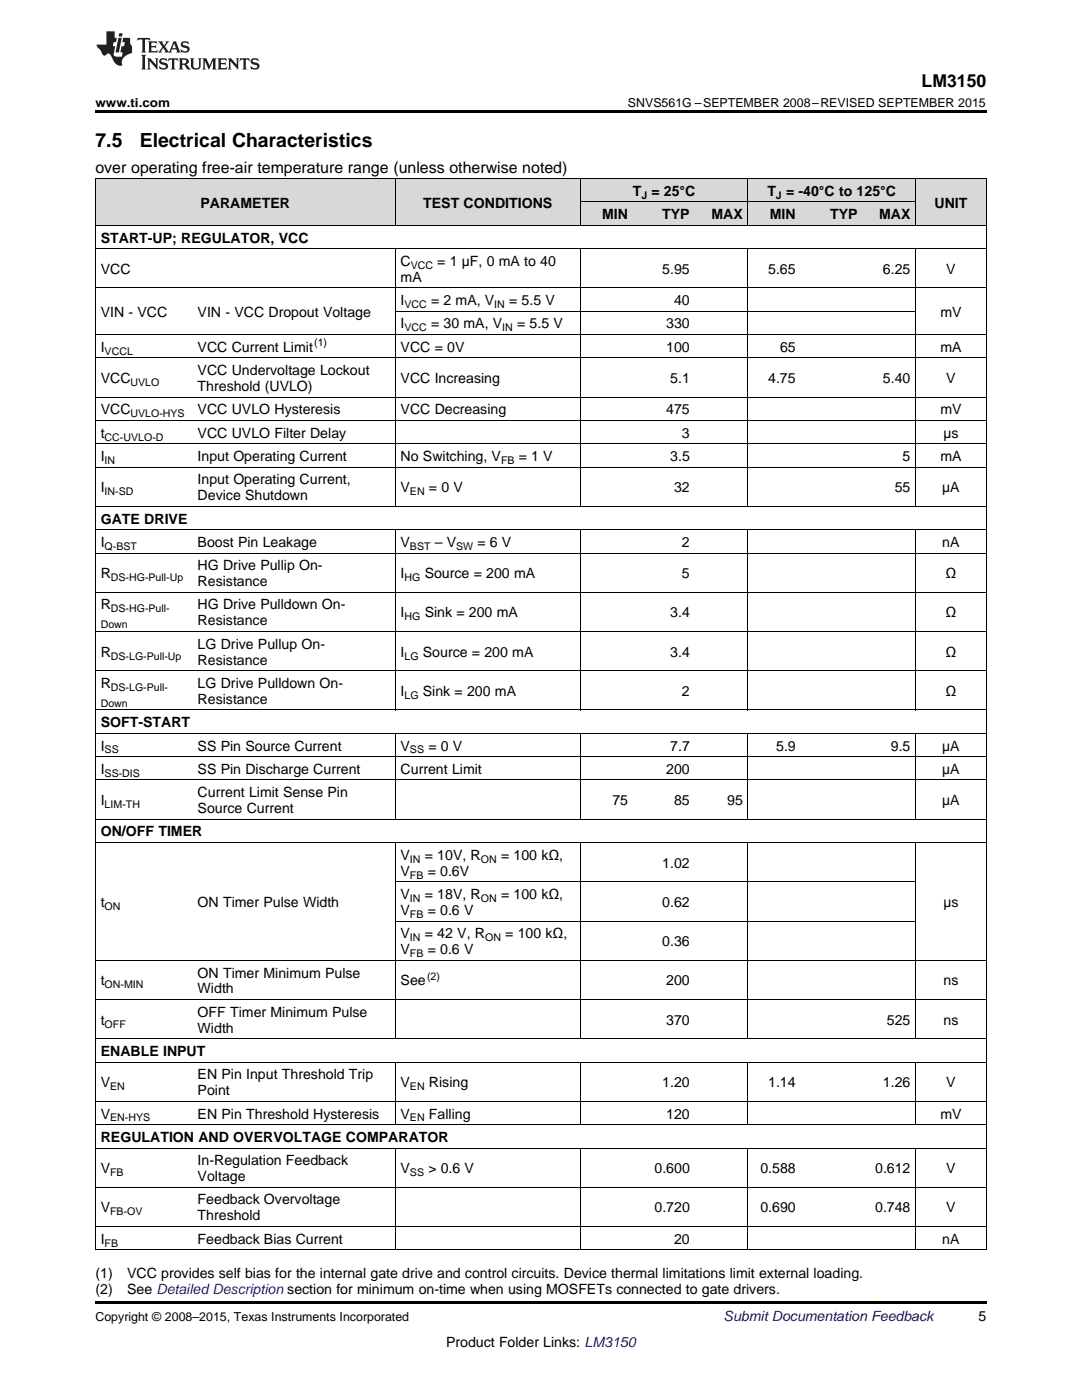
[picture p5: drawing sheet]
<svg xmlns="http://www.w3.org/2000/svg" width="216mm" height="279mm" viewBox="0 0 216 279" stroke-linecap="round" stroke-linejoin="round" font-family="sans-serif">
<defs><g id="words">
<g font-size="3.9">
<text x="19" y="29.3">7.5</text>
<text x="27.9" y="29.3">Electrical Characteristics</text>
</g>
<text font-size="3.5" x="183.9" y="17.3">LM3150</text>
<text font-size="3.2" x="19" y="34.4">over operating free-air temperature range (unless otherwise noted)</text>
<g font-size="2.8">
<text x="40" y="41.4">PARAMETER</text>
<text x="84.5" y="41.4">TEST CONDITIONS</text>
<text x="126.3" y="39.1">T</text>
<text x="130" y="39.1">= 25°C</text>
<text x="153.1" y="39.1">T</text>
<text x="156.8" y="39.1">= -40°C to 125°C</text>
<text x="186.5" y="41.4">UNIT</text>
<text x="120.2" y="43.7">MIN</text>
<text x="132.2" y="43.7">TYP</text>
<text x="142" y="43.7">MAX</text>
<text x="153.6" y="43.7">MIN</text>
<text x="165.6" y="43.7">TYP</text>
<text x="175.4" y="43.7">MAX</text>
<text x="20.1" y="48.4">START-UP; REGULATOR, VCC</text>
<text x="79.9" y="53.1">C</text>
<text x="87.2" y="53.1">= 1 µF, 0 mA to 40</text>
<text x="20.1" y="54.6">VCC</text>
<text x="79.9" y="56.2">mA</text>
<text x="132.2" y="54.6">5.95</text>
<text x="153.3" y="54.6">5.65</text>
<text x="176.2" y="54.6">6.25</text>
<text x="188.8" y="54.6">V</text>
<text x="20.1" y="63.2">VIN - VCC</text>
<text x="39.4" y="63.2">VIN - VCC Dropout Voltage</text>
<text x="79.9" y="60.9">I</text>
<text x="79.9" y="65.5">I</text>
<text x="86" y="60.9">= 2 mA, V</text>
<text x="86" y="65.5">= 30 mA, V</text>
<text x="101.6" y="60.9">= 5.5 V</text>
<text x="103.2" y="65.5">= 5.5 V</text>
<text x="132.9" y="65.5">330</text>
<text x="134.5" y="60.9">40</text>
<text x="187.6" y="63.2">mV</text>
<text x="20.1" y="70.2">I</text>
<text x="39.4" y="70.2">VCC Current Limit</text>
<text x="79.9" y="70.2">VCC = 0V</text>
<text x="132.9" y="70.2">100</text>
<text x="155.6" y="70.2">65</text>
<text x="187.6" y="70.2">mA</text>
<text x="20.1" y="76.4">VCC</text>
<text x="39.4" y="74.9">VCC Undervoltage Lockout</text>
<text x="79.9" y="76.4">VCC Increasing</text>
<text x="133.7" y="76.4">5.1</text>
<text x="153.3" y="76.4">4.75</text>
<text x="176.2" y="76.4">5.40</text>
<text x="188.8" y="76.4">V</text>
<text x="20.1" y="82.7">VCC</text>
<text x="39.4" y="78">Threshold (UVLO)</text>
<text x="39.4" y="82.7">VCC UVLO Hysteresis</text>
<text x="79.9" y="82.7">VCC Decreasing</text>
<text x="132.9" y="82.7">475</text>
<text x="187.6" y="82.7">mV</text>
<text x="20.1" y="87.3">t</text>
<text x="39.4" y="87.3">VCC UVLO Filter Delay</text>
<text x="136.1" y="87.3">3</text>
<text x="188.2" y="87.3">µs</text>
<text x="20.1" y="92">I</text>
<text x="39.4" y="92">Input Operating Current</text>
<text x="79.9" y="92">No Switching, V</text>
<text x="103.5" y="92">= 1 V</text>
<text x="133.7" y="92">3.5</text>
<text x="180.1" y="92">5</text>
<text x="187.6" y="92">mA</text>
<text x="20.1" y="98.2">I</text>
<text x="39.4" y="96.7">Input Operating Current,</text>
<text x="39.4" y="99.8">Device Shutdown</text>
<text x="79.9" y="98.2">V</text>
<text x="85.6" y="98.2">= 0 V</text>
<text x="134.5" y="98.2">32</text>
<text x="178.5" y="98.2">55</text>
<text x="188" y="98.2">µA</text>
<text x="20.1" y="104.5">GATE DRIVE</text>
<text x="20.1" y="109.1">I</text>
<text x="39.4" y="109.1">Boost Pin Leakage</text>
<text x="39.4" y="113.8">HG Drive Pullip On-</text>
<text x="79.9" y="109.1">V</text>
<text x="86.7" y="109.1">– V</text>
<text x="95.2" y="109.1">= 6 V</text>
<text x="136.1" y="109.1">2</text>
<text x="188" y="109.1">nA</text>
<text x="20.1" y="115.4">R</text>
<text x="39.4" y="117">Resistance</text>
<text x="79.9" y="115.4">I</text>
<text x="84.7" y="115.4">Source = 200 mA</text>
<text x="136.1" y="115.4">5</text>
<text x="188.7" y="115.4">Ω</text>
<text x="20.1" y="121.6">R</text>
<text x="39.4" y="121.6">HG Drive Pulldown On-</text>
<text x="39.4" y="124.8">Resistance</text>
<text x="79.9" y="123.2">I</text>
<text x="84.7" y="123.2">Sink = 200 mA</text>
<text x="133.7" y="123.2">3.4</text>
<text x="188.7" y="123.2">Ω</text>
<text x="20.1" y="131.1">R</text>
<text x="39.4" y="129.5">LG Drive Pullup On-</text>
<text x="79.9" y="131.1">I</text>
<text x="84.4" y="131.1">Source = 200 mA</text>
<text x="133.7" y="131.1">3.4</text>
<text x="188.7" y="131.1">Ω</text>
<text x="20.1" y="137.3">R</text>
<text x="39.4" y="132.6">Resistance</text>
<text x="39.4" y="137.3">LG Drive Pulldown On-</text>
<text x="39.4" y="140.5">Resistance</text>
<text x="79.9" y="138.9">I</text>
<text x="84.4" y="138.9">Sink = 200 mA</text>
<text x="136.1" y="138.9">2</text>
<text x="188.7" y="138.9">Ω</text>
<text x="20.1" y="145.1">SOFT-START</text>
<text x="20.1" y="149.8">I</text>
<text x="39.4" y="149.8">SS Pin Source Current</text>
<text x="79.9" y="149.8">V</text>
<text x="85.5" y="149.8">= 0 V</text>
<text x="133.7" y="149.8">7.7</text>
<text x="154.9" y="149.8">5.9</text>
<text x="177.8" y="149.8">9.5</text>
<text x="188" y="149.8">µA</text>
<text x="20.1" y="154.4">I</text>
<text x="39.4" y="154.4">SS Pin Discharge Current</text>
<text x="79.9" y="154.4">Current Limit</text>
<text x="132.9" y="154.4">200</text>
<text x="188" y="154.4">µA</text>
<text x="20.1" y="160.7">I</text>
<text x="39.4" y="159.1">Current Limit Sense Pin</text>
<text x="122.2" y="160.7">75</text>
<text x="134.5" y="160.7">85</text>
<text x="145.1" y="160.7">95</text>
<text x="188" y="160.7">µA</text>
<text x="20.1" y="166.9">ON/OFF TIMER</text>
<text x="39.4" y="162.3">Source Current</text>
<text x="79.9" y="171.6">V</text>
<text x="84.8" y="171.6">= 10V, R</text>
<text x="100" y="171.6">= 100 kΩ,</text>
<text x="132.2" y="173.2">1.02</text>
<text x="79.9" y="174.8">V</text>
<text x="79.9" y="179.4">V</text>
<text x="84.8" y="179.4">= 18V, R</text>
<text x="85.3" y="174.8">= 0.6V</text>
<text x="100" y="179.4">= 100 kΩ,</text>
<text x="20.1" y="181">t</text>
<text x="39.4" y="181">ON Timer Pulse Width</text>
<text x="79.9" y="182.6">V</text>
<text x="85.3" y="182.6">= 0.6 V</text>
<text x="132.2" y="181">0.62</text>
<text x="188.2" y="181">µs</text>
<text x="79.9" y="187.3">V</text>
<text x="79.9" y="190.4">V</text>
<text x="84.8" y="187.3">= 42 V, R</text>
<text x="85.3" y="190.4">= 0.6 V</text>
<text x="100.8" y="187.3">= 100 kΩ,</text>
<text x="132.2" y="188.8">0.36</text>
<text x="20.1" y="196.7">t</text>
<text x="39.4" y="195.1">ON Timer Minimum Pulse</text>
<text x="79.9" y="196.7">See</text>
<text x="132.9" y="196.7">200</text>
<text x="188.3" y="196.7">ns</text>
<text x="39.4" y="198.3">Width</text>
<text x="39.4" y="202.9">OFF Timer Minimum Pulse</text>
<text x="20.1" y="204.5">t</text>
<text x="39.4" y="206.1">Width</text>
<text x="132.9" y="204.5">370</text>
<text x="177" y="204.5">525</text>
<text x="188.3" y="204.5">ns</text>
<text x="20.1" y="210.7">ENABLE INPUT</text>
<text x="39.4" y="215.4">EN Pin Input Threshold Trip</text>
<text x="20.1" y="217">V</text>
<text x="39.4" y="218.6">Point</text>
<text x="79.9" y="217">V</text>
<text x="85.6" y="217">Rising</text>
<text x="132.2" y="217">1.20</text>
<text x="153.3" y="217">1.14</text>
<text x="176.2" y="217">1.26</text>
<text x="188.8" y="217">V</text>
<text x="20.1" y="223.2">V</text>
<text x="20.1" y="227.9">REGULATION AND OVERVOLTAGE COMPARATOR</text>
<text x="39.4" y="223.2">EN Pin Threshold Hysteresis</text>
<text x="79.9" y="223.2">V</text>
<text x="85.6" y="223.2">Falling</text>
<text x="132.9" y="223.2">120</text>
<text x="187.6" y="223.2">mV</text>
<text x="39.4" y="232.6">In-Regulation Feedback</text>
<text x="20.1" y="234.1">V</text>
<text x="39.4" y="235.7">Voltage</text>
<text x="79.9" y="234.1">V</text>
<text x="85.5" y="234.1">&gt; 0.6 V</text>
<text x="130.6" y="234.1">0.600</text>
<text x="151.7" y="234.1">0.588</text>
<text x="174.6" y="234.1">0.612</text>
<text x="188.8" y="234.1">V</text>
<text x="20.1" y="242">V</text>
<text x="39.4" y="240.4">Feedback Overvoltage</text>
<text x="39.4" y="243.6">Threshold</text>
<text x="130.6" y="242">0.720</text>
<text x="151.7" y="242">0.690</text>
<text x="174.6" y="242">0.748</text>
<text x="188.8" y="242">V</text>
<text x="20.1" y="248.2">I</text>
<text x="39.4" y="248.2">Feedback Bias Current</text>
<text x="134.5" y="248.2">20</text>
<text x="188" y="248.2">nA</text>
<text x="19" y="255.1">(1)</text>
<text x="25.4" y="255.1">VCC provides self bias for the internal gate drive and control circuits. Device thermal limitations limit external loading.</text>
<text x="19" y="258.2">(2)</text>
<text x="25.4" y="258.2">See Detailed Description section for minimum on-time when using MOSFETs connected to gate drivers.</text>
<text x="195.3" y="263.6">5</text>
<text x="89" y="268.9">Product Folder Links: LM3150</text>
</g>
<text font-size="2.8" fill="#0000c8" x="144.4" y="263.6">Submit Documentation Feedback</text>
<g font-size="2.5">
<text x="19" y="21.4">www.ti.com</text>
<text x="125.3" y="21.4">SNVS561G –SEPTEMBER 2008–REVISED SEPTEMBER 2015</text>
<text x="19" y="263.6">Copyright © 2008–2015, Texas Instruments Incorporated</text>
</g>
<g font-size="2.1">
<text x="128" y="39.7">J</text>
<text x="154.8" y="39.7">J</text>
<text x="82" y="53.6">VCC</text>
<text x="80.7" y="61.5">VCC</text>
<text x="98.6" y="61.5">IN</text>
<text x="20.9" y="70.8">VCCL</text>
<text x="62.7" y="69.1">(1)</text>
<text x="80.7" y="66.1">VCC</text>
<text x="100.2" y="66.1">IN</text>
<text x="26" y="77">UVLO</text>
<text x="26" y="83.3">UVLO-HYS</text>
<text x="20.9" y="87.9">CC-UVLO-D</text>
<text x="20.9" y="92.6">IN</text>
<text x="100" y="92.6">FB</text>
<text x="20.9" y="98.8">IN-SD</text>
<text x="81.8" y="98.8">EN</text>
<text x="20.9" y="109.7">Q-BST</text>
<text x="81.8" y="109.7">BST</text>
<text x="91" y="109.7">SW</text>
<text x="22.1" y="116">DS-HG-Pull-Up</text>
<text x="80.7" y="116">HG</text>
<text x="20.1" y="125.4">Down</text>
<text x="22.1" y="122.2">DS-HG-Pull-</text>
<text x="80.7" y="123.8">HG</text>
<text x="22.1" y="131.6">DS-LG-Pull-Up</text>
<text x="80.7" y="131.6">LG</text>
<text x="22.1" y="137.9">DS-LG-Pull-</text>
<text x="20.1" y="141">Down</text>
<text x="80.7" y="139.5">LG</text>
<text x="20.9" y="150.4">SS</text>
<text x="20.9" y="155">SS-DIS</text>
<text x="81.8" y="150.4">SS</text>
<text x="20.9" y="161.3">LIM-TH</text>
<text x="81.8" y="172.2">IN</text>
<text x="96" y="172.2">ON</text>
<text x="81.8" y="175.3">FB</text>
<text x="81.8" y="180">IN</text>
<text x="96" y="180">ON</text>
<text x="20.9" y="181.6">ON</text>
<text x="81.8" y="183.2">FB</text>
<text x="81.8" y="187.8">IN</text>
<text x="81.8" y="191">FB</text>
<text x="96.8" y="187.8">ON</text>
<text x="20.9" y="197.2">ON-MIN</text>
<text x="85.2" y="195.5">(2)</text>
<text x="20.9" y="205.1">OFF</text>
<text x="22" y="217.6">EN</text>
<text x="81.8" y="217.6">EN</text>
<text x="22" y="223.8">EN-HYS</text>
<text x="81.8" y="223.8">EN</text>
<text x="22" y="234.7">FB</text>
<text x="81.8" y="234.7">SS</text>
<text x="22" y="242.5">FB-OV</text>
<text x="20.9" y="248.8">FB</text>
</g>
</g></defs>
<g fill="#d8d8d8">
<path d="M19 35.7h19.4v9.3h-19.4z"/>
<path d="M38.4 35.7h40.5v9.3h-40.5z"/>
<path d="M78.9 35.7h37v9.3h-37z"/>
<path d="M182.7 35.7h14.1v9.3h-14.1z"/>
<path d="M115.9 40.4h10.5v4.6h-10.5z"/>
<path d="M126.4 40.4h12.3v4.6h-12.3z"/>
<path d="M138.7 40.4h10.6v4.6h-10.6z"/>
<path d="M149.3 40.4h10.6v4.6h-10.6z"/>
<path d="M159.9 40.4h12.3v4.6h-12.3z"/>
<path d="M172.2 40.4h10.5v4.6h-10.5z"/>
<path d="M115.9 35.7h10.5v4.7h-10.5z"/>
<path d="M126.4 35.7h12.3v4.7h-12.3z"/>
<path d="M138.7 35.7h10.6v4.7h-10.6z"/>
<path d="M149.3 35.7h10.6v4.7h-10.6z"/>
<path d="M159.9 35.7h12.3v4.7h-12.3z"/>
<path d="M172.2 35.7h10.5v4.7h-10.5z"/>
</g>
<path d="M19 22h177.8v.5h-177.8zM19 259.7h177.8v.5h-177.8z" fill="#000"/>
<g fill="none" stroke="#000" stroke-width=".2">
<path d="M19 35.6h177.8M19.1 35.7v213.8M78.8 35.7v9.3M115.8 35.7v9.3M149.2 35.7v9.3M182.7 35.7v9.3M196.8 35.7v213.8M19 57.4h177.8M19 49.6h177.8M19 45h177.8M78.8 49.6v51.5M115.8 49.6v51.5"/>
<path d="M115.9 40.3h66.8M149.2 49.6v51.5M182.7 49.6v51.5M19 79.3h177.8M19 71.4h177.8M19 66.8h177.8M78.9 62.1h103.8M19 93.2h177.8M19 88.6h177.8M19 83.9h177.8M19 118.2h177.8M19 110.4h177.8"/>
<path d="M19 105.7h177.8M19 101.1h177.8M78.8 105.7v36M115.8 105.7v36M149.2 105.7v36M182.7 105.7v36M19 133.9h177.8M19 126h177.8M19 155.7h177.8M19 151h177.8M19 146.3h177.8M19 141.7h177.8"/>
<path d="M78.8 146.4v17.1M115.8 146.4v17.1M149.2 146.4v17.1M182.7 146.4v17.1M19 168.2h177.8M19 163.5h177.8M78.8 168.2v39.2M78.9 176h103.8M115.8 168.2v39.2M149.2 168.2v39.2M182.7 168.2v39.2M19 199.5h177.8"/>
<path d="M19 191.6h177.8M78.9 183.8h103.8M19 219.8h177.8M19 212h177.8M19 207.3h177.8M78.8 212v12.5M115.8 212v12.5M149.2 212v12.5M182.7 212v12.5M19 236.9h177.8M19 229.1h177.8M19 224.5h177.8"/>
<path d="M78.8 229.1v20.4M115.8 229.1v20.4M149.2 229.1v20.4M182.7 229.1v20.4M19 249.4h177.8M19 244.8h177.8"/>
</g>
<g fill="#231f20">
<path d="M27.5 7.6l-.1 .5 .4-.2h.6v.1v2.1l-.2 .4h1l-.3-.4v-2.1l.1-.1h.5l.5 .2-.2-.5zM29.5 8.3l.2 .3v1.5l-.2 .4h1.8l.2-.6a1.04 1.04 0 0 1-1.3 .2v-.7h.6l.3 .2v-.6l-.3 .2h-.6v-.6l.8-.1 .4 .3-.2-.5zM31.5 8.3l.9 1.1-.9 1.1h.8l-.2-.2 .5-.7 .4 .7-.2 .2h1.5l-.1-.2 .1-.4h.9l.1 .4-.2 .2h1l-.3-.3-.7-1.9h-.5l-.9 2-.8-1 .9-1h-.8l.1 .3-.3 .5-.4-.6 .2-.2zM34.7 8.6l.4 1h-.7zM36.3 8.4a.63 .63 0 0 0-.2 .7 .63 .63 0 0 0 .6 .4l.6 .2 .1 .2a.75 .75 0 0 1-.7 .4 .75 .75 0 0 1-.6-.5l.1 .7 .1-.1a1.11 1.11 0 0 0 1.5-.6 1.13 1.13 0 0 0-1.2-.8l-.1-.4a1.04 1.04 0 0 1 1.2 .2l-.2-.5-.1 .1-.5-.2zM28.2 10.9l.2 .4v2.2l-.2 .4h1l-.3-.4v-2.2l.3-.4zM29.3 11.6l.3 .4v1.5l-.3 .4h.8l-.2-.4v-1.3l1.5 1.7v-1.9l.2-.4h-.7l.2 .4v.9l-1.1-1.3zM32 11.8a.62 .62 0 0 0-.2 .7 .62 .62 0 0 0 .6 .4l.6 .1 .1 .3a.76 .76 0 0 1-.7 .3 .76 .76 0 0 1-.6-.4l.1 .7 .1-.1a1.11 1.11 0 0 0 1.5-.6 1.13 1.13 0 0 0-1.2-.8l-.1-.4a1.04 1.04 0 0 1 1.2 .2l-.2-.6-.1 .1-.5-.1zM33.7 11.6l-.2 .6a.61 .61 0 0 1 .8-.3v1.6l-.2 .4h.9l-.2-.4v-1.6a.63 .63 0 0 1 .8 .3l-.2-.6zM35.6 11.6l.3 .4v1.5l-.3 .4h1l-.2-.2v-.8l.5 .2a.76 .76 0 0 0 1.2 .7l-1-1a.58 .58 0 0 0 .6-.5 .58 .58 0 0 0-.5-.6zM36.4 11.9h.1a.45 .45 0 0 1 .5 .1 .45 .45 0 0 1 .1 .5l-.7 .2zM37.9 11.6l.2 .2a2.17 2.17 0 0 0 .3 1.9 .99 .99 0 0 0 1.6-.6v-1.1l.2-.4h-.7l.2 .2a1.92 1.92 0 0 1-.2 1.8 .6 .6 0 0 1-.9-.5v-1.1l.2-.4zM40.4 11.6l.2 .4v1.5l-.2 .4h.7l-.2-.4v-1.4l.8 1.8 .8-1.8v1.4l-.2 .4h.9l-.2-.4v-1.5l.2-.4h-.8l-.6 1.5-.6-1.5zM43.4 11.6l.2 .4v1.5l-.2 .4h1.8l.2-.6a1.04 1.04 0 0 1-1.3 .1v-.6h.5l.4 .2v-.6l-.4 .2h-.5v-.7h.8l.3 .3-.1-.6zM45.5 11.6l.2 .4v1.5l-.2 .4h.7l-.2-.4v-1.3l1.5 1.7v-1.9l.2-.4h-.7l.2 .4v.9l-1.1-1.3zM47.9 11.6l-.1 .6a.61 .61 0 0 1 .8-.3v1.6l-.3 .4h1l-.3-.4 .1-1.6a.63 .63 0 0 1 .7 .3l-.1-.6zM50.2 11.8a.62 .62 0 0 0-.2 .7 .62 .62 0 0 0 .6 .4l.6 .1 .2 .3a.76 .76 0 0 1-.8 .3 .76 .76 0 0 1-.6-.4l.1 .7 .2-.1a1.11 1.11 0 0 0 1.5-.6 1.13 1.13 0 0 0-1.3-.8l-.1-.4a1.04 1.04 0 0 1 1.2 .2l-.1-.6-.2 .1-.5-.1z"/>
<path d="M21.2 6.3v2.6h-1.9l.1 .4 .7 .9a.91 .91 0 0 0 1 .8 .56 .56 0 0 1 .5-.3 .56 .56 0 0 1 .5 .3l.4 .8a1.53 1.53 0 0 0 1.9 1.2 1.54 1.54 0 0 1 1-2.1l.9-.3v-1.4a1.52 1.52 0 0 1-.3-1.6h-1.4l-.2 .8h.5l-.2 .8h-.4l-.2 1v.2l.4 .1-.2 .8a1.93 1.93 0 0 1-1.6-.3l.3-1.8h-.5l.2-.8h.4l.2-.8h-.4v-1.3zM23.6 7.6l-.6 2.9h.7l.6-2.9zM23.8 6.6l-.1 .7h.6l.2-.7z"/>
</g>
<use href="#words"/>
</svg>
